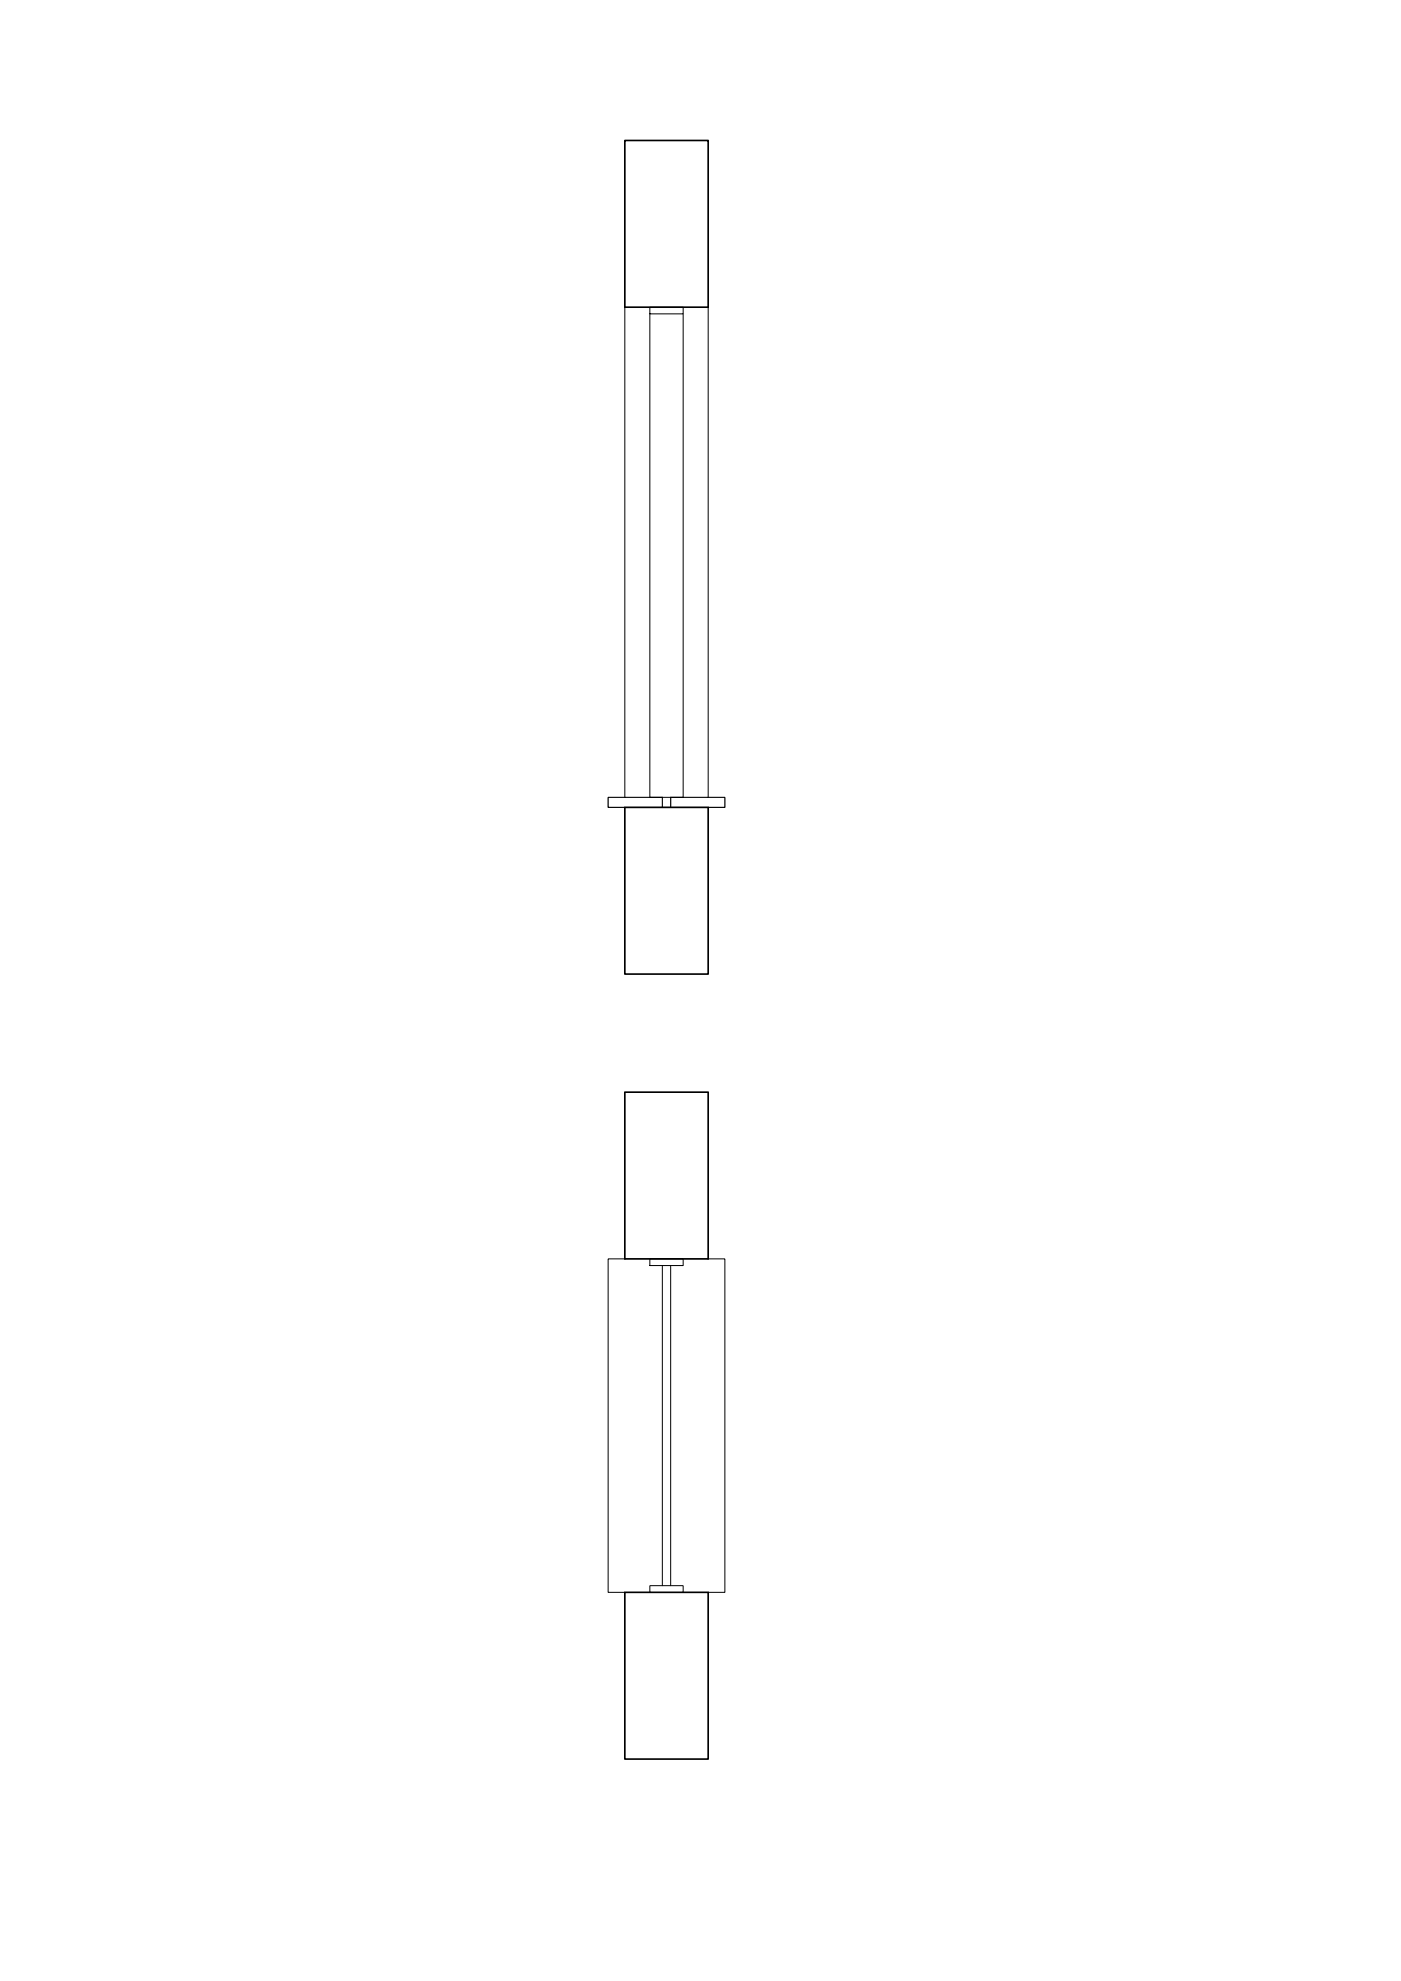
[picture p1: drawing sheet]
<svg xmlns="http://www.w3.org/2000/svg" width="420mm" height="594mm" viewBox="0 0 420 594" stroke-linecap="round" stroke-linejoin="round" font-family="sans-serif">
<!-- layer: muro -->
<path d="M187.4 42.1h25v50h-25zM187.4 242.1h25v50h-25zM187.4 327.5h25v50h-25zM187.4 477.5h25v50h-25z" fill="none" stroke="#000" stroke-width=".5"/>
<!-- layer: Layer1 -->
<path d="M187.4 92.1v147M194.9 94.1v145h10v-145M212.4 92.1v147M187.4 377.5h-5v100h5M198.6 379.5v96M201.1 379.5v96M212.4 377.5h5v100h-5" fill="none" stroke="#000" stroke-width=".3"/>
<!-- layer: davanzalec 2 -->
<path d="M187.4 242.1h-5v-3h16.2v3M201.1 242.1v-3h16.3v3h-5" fill="none" stroke="#000" stroke-width=".35"/>
<!-- layer: controtelaio -->
<path d="M194.9 92.1h10v2h-10zM194.9 377.5h10v2h-10zM194.9 475.5h10v2h-10z" fill="none" stroke="#000" stroke-width=".3"/>
</svg>
